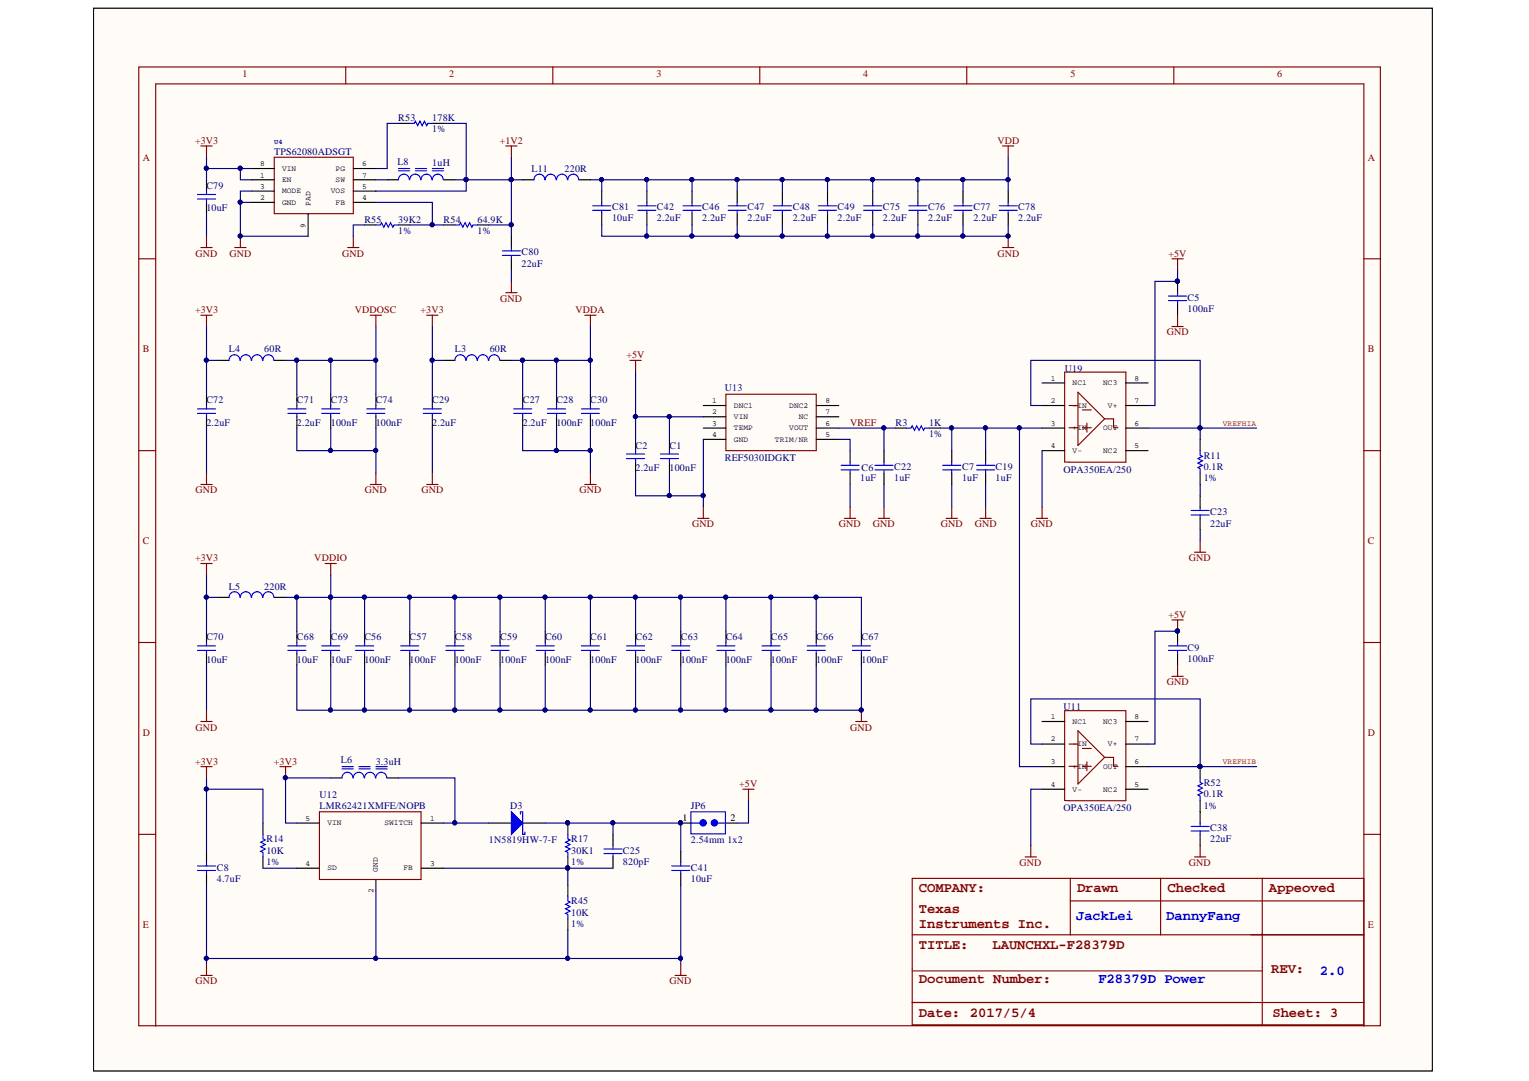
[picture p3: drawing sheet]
<svg xmlns="http://www.w3.org/2000/svg" width="297mm" height="210mm" viewBox="0 0 297 210" stroke-linecap="round" stroke-linejoin="round" font-family="sans-serif">
<defs><g id="words">
<g font-size="2.7" fill="#800000">
<text x="178.5" y="173.2">COMPANY:</text>
<text x="209.2" y="173.2">Drawn</text>
<text x="226.8" y="173.2">Checked</text>
<text x="246.5" y="173.2">Appeoved</text>
<text x="178.5" y="177.2">Texas</text>
<text x="178.5" y="184.2">TITLE:</text>
<text x="178.5" y="180.2">Instruments Inc.</text>
<text x="192.8" y="184.2">LAUNCHXL-F28379D</text>
<text x="178.5" y="190.8">Document Number:</text>
<text x="247" y="189">REV:</text>
<text x="178.5" y="197.4">Date: 2017/5/4</text>
<text x="247.2" y="197.4">Sheet: 3</text>
</g>
<g font-size="2.7" fill="#00f">
<text x="209.1" y="178.7">JackLei</text>
<text x="226.6" y="178.7">DannyFang</text>
<text x="213.4" y="190.8">F28379D Power</text>
<text x="256.4" y="189.3">2.0</text>
</g>
<g font-size="1.9" fill="#800000">
<text x="47.1" y="15">1</text>
<text x="87.3" y="15">2</text>
<text x="127.5" y="15">3</text>
<text x="167.7" y="15">4</text>
<text x="208" y="15">5</text>
<text x="248.1" y="15">6</text>
<text x="37.9" y="27.9">+3V3</text>
<text x="97.1" y="27.9">+1V2</text>
<text x="193.8" y="27.9">VDD</text>
<text x="27.7" y="31.2">A</text>
<text x="265.7" y="31.2">A</text>
<text x="38" y="49.8">GND</text>
<text x="44.6" y="49.8">GND</text>
<text x="66.5" y="49.8">GND</text>
<text x="193.8" y="49.8">GND</text>
<text x="227" y="49.8">+5V</text>
<text x="97.2" y="58.6">GND</text>
<text x="37.9" y="60.7">+3V3</text>
<text x="68.9" y="60.7">VDDOSC</text>
<text x="81.7" y="60.7">+3V3</text>
<text x="111.8" y="60.7">VDDA</text>
<text x="226.7" y="65.1">GND</text>
<text x="27.7" y="68.4">B</text>
<text x="121.7" y="69.5">+5V</text>
<text x="265.7" y="68.4">B</text>
<text x="165.2" y="82.7">VREF</text>
<text x="38" y="95.8">GND</text>
<text x="70.9" y="95.8">GND</text>
<text x="81.9" y="95.8">GND</text>
<text x="112.6" y="95.8">GND</text>
<text x="27.7" y="105.7">C</text>
<text x="134.5" y="102.4">GND</text>
<text x="163" y="102.4">GND</text>
<text x="169.6" y="102.4">GND</text>
<text x="182.8" y="102.4">GND</text>
<text x="189.4" y="102.4">GND</text>
<text x="200.3" y="102.4">GND</text>
<text x="265.7" y="105.7">C</text>
<text x="37.9" y="109">+3V3</text>
<text x="61.1" y="109">VDDIO</text>
<text x="231" y="109">GND</text>
<text x="227" y="120">+5V</text>
<text x="226.7" y="133.1">GND</text>
<text x="27.7" y="143">D</text>
<text x="38" y="141.9">GND</text>
<text x="165.2" y="141.9">GND</text>
<text x="265.7" y="143">D</text>
<text x="37.9" y="148.5">+3V3</text>
<text x="53.2" y="148.5">+3V3</text>
<text x="143.6" y="152.9">+5V</text>
<text x="198.1" y="168.1">GND</text>
<text x="231" y="168.1">GND</text>
<text x="27.7" y="180.2">E</text>
<text x="265.7" y="180.2">E</text>
<text x="38" y="191.1">GND</text>
<text x="130.1" y="191.1">GND</text>
</g>
<g font-size="1.9" fill="#000080">
<text x="77.4" y="23.6">R53</text>
<text x="84" y="23.6">178K</text>
<text x="84" y="25.7">1%</text>
<text x="53.3" y="30.1">TPS62080ADSGT</text>
<text x="77.2" y="32.1">L8</text>
<text x="84" y="32.3">1uH</text>
<text x="103.3" y="33.4">L11</text>
<text x="109.7" y="33.4">220R</text>
<text x="40.1" y="41.1">10uF</text>
<text x="40.1" y="36.7">C79</text>
<text x="118.9" y="40.8">C81</text>
<text x="127.6" y="40.8">C42</text>
<text x="136.4" y="40.8">C46</text>
<text x="145.2" y="40.8">C47</text>
<text x="154" y="40.8">C48</text>
<text x="162.7" y="40.8">C49</text>
<text x="171.5" y="40.8">C75</text>
<text x="180.3" y="40.8">C76</text>
<text x="189.1" y="40.8">C77</text>
<text x="197.8" y="40.8">C78</text>
<text x="70.8" y="43.3">R55</text>
<text x="77.4" y="43.3">39K2</text>
<text x="77.4" y="45.5">1%</text>
<text x="86.2" y="43.3">R54</text>
<text x="92.8" y="43.3">64.9K</text>
<text x="92.8" y="45.5">1%</text>
<text x="118.9" y="43">10uF</text>
<text x="127.6" y="43">2.2uF</text>
<text x="136.4" y="43">2.2uF</text>
<text x="145.2" y="43">2.2uF</text>
<text x="154" y="43">2.2uF</text>
<text x="162.7" y="43">2.2uF</text>
<text x="171.5" y="43">2.2uF</text>
<text x="180.3" y="43">2.2uF</text>
<text x="189.1" y="43">2.2uF</text>
<text x="197.8" y="43">2.2uF</text>
<text x="101.3" y="51.8">22uF</text>
<text x="101.3" y="49.6">C80</text>
<text x="230.7" y="58.4">C5</text>
<text x="230.7" y="60.6">100nF</text>
<text x="44.5" y="68.4">L4</text>
<text x="51.3" y="68.4">60R</text>
<text x="88.4" y="68.4">L3</text>
<text x="95.1" y="68.4">60R</text>
<text x="140.8" y="75.9">U13</text>
<text x="206.9" y="72.2">U19</text>
<text x="40.1" y="82.7">2.2uF</text>
<text x="40.1" y="78.3">C72</text>
<text x="57.7" y="82.7">2.2uF</text>
<text x="57.7" y="78.3">C71</text>
<text x="64.3" y="82.7">100nF</text>
<text x="64.3" y="78.3">C73</text>
<text x="73" y="82.7">100nF</text>
<text x="73" y="78.3">C74</text>
<text x="84" y="82.7">2.2uF</text>
<text x="84" y="78.3">C29</text>
<text x="101.6" y="82.7">2.2uF</text>
<text x="101.6" y="78.3">C27</text>
<text x="108.1" y="82.7">100nF</text>
<text x="108.1" y="78.3">C28</text>
<text x="114.7" y="82.7">100nF</text>
<text x="114.7" y="78.3">C30</text>
<text x="174" y="82.7">R3</text>
<text x="180.5" y="82.7">1K</text>
<text x="123.5" y="87.1">C2</text>
<text x="130.1" y="87.1">C1</text>
<text x="140.8" y="89.5">REF5030IDGKT</text>
<text x="180.5" y="84.9">1%</text>
<text x="233.8" y="89.1">R11</text>
<text x="123.5" y="91.4">2.2uF</text>
<text x="130.1" y="91.4">100nF</text>
<text x="167.1" y="93.5">1uF</text>
<text x="167.4" y="91.4">C6</text>
<text x="173.7" y="93.5">1uF</text>
<text x="173.7" y="91.3">C22</text>
<text x="186.9" y="93.5">1uF</text>
<text x="186.9" y="91.3">C7</text>
<text x="193.4" y="93.5">1uF</text>
<text x="193.4" y="91.3">C19</text>
<text x="206.6" y="91.8">OPA350EA/250</text>
<text x="233.8" y="91.3">0.1R</text>
<text x="233.8" y="93.5">1%</text>
<text x="235.1" y="100">C23</text>
<text x="235.1" y="102.2">22uF</text>
<text x="44.5" y="114.5">L5</text>
<text x="51.3" y="114.7">220R</text>
<text x="40.1" y="124.3">C70</text>
<text x="57.7" y="124.3">C68</text>
<text x="64.3" y="124.3">C69</text>
<text x="70.8" y="124.3">C56</text>
<text x="79.6" y="124.3">C57</text>
<text x="88.4" y="124.3">C58</text>
<text x="97.2" y="124.3">C59</text>
<text x="105.9" y="124.3">C60</text>
<text x="114.7" y="124.3">C61</text>
<text x="123.5" y="124.3">C62</text>
<text x="132.3" y="124.3">C63</text>
<text x="141" y="124.3">C64</text>
<text x="149.8" y="124.3">C65</text>
<text x="158.6" y="124.3">C66</text>
<text x="167.4" y="124.3">C67</text>
<text x="40.1" y="128.7">10uF</text>
<text x="57.7" y="128.7">10uF</text>
<text x="64.3" y="128.7">10uF</text>
<text x="70.8" y="128.7">100nF</text>
<text x="79.6" y="128.7">100nF</text>
<text x="88.4" y="128.7">100nF</text>
<text x="97.2" y="128.7">100nF</text>
<text x="105.9" y="128.7">100nF</text>
<text x="114.7" y="128.7">100nF</text>
<text x="123.5" y="128.7">100nF</text>
<text x="132.3" y="128.7">100nF</text>
<text x="141" y="128.7">100nF</text>
<text x="149.8" y="128.7">100nF</text>
<text x="158.6" y="128.7">100nF</text>
<text x="167.4" y="128.7">100nF</text>
<text x="230.7" y="128.5">100nF</text>
<text x="230.7" y="126.3">C9</text>
<text x="206.6" y="137.9">U11</text>
<text x="66.2" y="148.2">L6</text>
<text x="73" y="148.5">3.3uH</text>
<text x="62.1" y="155">U12</text>
<text x="233.8" y="154.8">0.1R</text>
<text x="233.8" y="152.6">R52</text>
<text x="62.1" y="157.2">LMR62421XMFE/NOPB</text>
<text x="99.1" y="157">D3</text>
<text x="134.2" y="157.2">JP6</text>
<text x="206.6" y="157.5">OPA350EA/250</text>
<text x="233.8" y="157">1%</text>
<text x="235.1" y="161.4">C38</text>
<text x="51.8" y="165.8">10K</text>
<text x="51.8" y="168">1%</text>
<text x="51.8" y="163.6">R14</text>
<text x="95" y="163.8">1N5819HW-7-F</text>
<text x="111" y="165.8">30K1</text>
<text x="111" y="168">1%</text>
<text x="111" y="163.6">R17</text>
<text x="121" y="168">820pF</text>
<text x="121" y="165.8">C25</text>
<text x="134.2" y="163.8">2.54mm 1x2</text>
<text x="235.1" y="163.6">22uF</text>
<text x="42.1" y="171.2">4.7uF</text>
<text x="42.1" y="169.1">C8</text>
<text x="134.2" y="171.2">10uF</text>
<text x="134.2" y="169.1">C41</text>
<text x="111" y="177.8">10K</text>
<text x="111" y="180">1%</text>
<text x="111" y="175.6">R45</text>
</g>
<g font-size="1.9">
<text x="132.6" y="159.4">1</text>
<text x="141.9" y="159.4">2</text>
</g>
<g font-size="1.5">
<text x="50.6" y="34.5">1</text>
<text x="50.6" y="32.3">8</text>
<text x="54.8" y="35.3">EN</text>
<text x="54.8" y="33.1">VIN</text>
<text x="65.2" y="33.1">PG</text>
<text x="65.2" y="35.3">SW</text>
<text x="70.4" y="32.3">6</text>
<text x="70.4" y="34.5">7</text>
<text x="50.6" y="38.9">2</text>
<text x="50.6" y="36.7">3</text>
<text x="54.8" y="39.7">GND</text>
<text x="54.8" y="37.5">MODE</text>
<text x="60.3" y="40" transform="rotate(-90 60.3 40)">PAD</text>
<text x="64.3" y="37.5">VOS</text>
<text x="65.2" y="39.7">FB</text>
<text x="70.4" y="38.9">4</text>
<text x="70.4" y="36.7">5</text>
<text x="59.4" y="44.2" transform="rotate(-90 59.4 44.2)">9</text>
<text x="204.2" y="73.9">1</text>
<text x="208.4" y="74.8">NC1</text>
<text x="214.3" y="74.8">NC3</text>
<text x="220.4" y="73.9">8</text>
<text x="138.4" y="78.2">1</text>
<text x="138.4" y="82.6">3</text>
<text x="138.4" y="80.4">2</text>
<text x="142.6" y="79.2">DNC1</text>
<text x="142.6" y="83.6">TEMP</text>
<text x="142.6" y="81.4">VIN</text>
<text x="153.3" y="79.2">DNC2</text>
<text x="153.3" y="83.6">VOUT</text>
<text x="155.2" y="81.4">NC</text>
<text x="160.3" y="78.2">8</text>
<text x="160.3" y="80.4">7</text>
<text x="160.3" y="82.6">6</text>
<text x="204.2" y="82.6">3</text>
<text x="204.2" y="78.2">2</text>
<text x="208.4" y="83.6">+IN</text>
<text x="208.4" y="79.2">-IN</text>
<text x="214.3" y="83.6">OUT</text>
<text x="215.2" y="79.2">V+</text>
<text x="220.4" y="82.6">6</text>
<text x="220.4" y="78.2">7</text>
<text x="138.4" y="84.8">4</text>
<text x="142.6" y="85.8">GND</text>
<text x="150.5" y="85.8">TRIM/NR</text>
<text x="160.3" y="84.8">5</text>
<text x="204.2" y="87">4</text>
<text x="208.4" y="88">V-</text>
<text x="214.3" y="88">NC2</text>
<text x="220.4" y="87">5</text>
<text x="204.2" y="144">2</text>
<text x="204.2" y="139.7">1</text>
<text x="208.4" y="140.5">NC1</text>
<text x="214.3" y="140.5">NC3</text>
<text x="220.4" y="139.7">8</text>
<text x="220.4" y="144">7</text>
<text x="204.2" y="148.4">3</text>
<text x="208.4" y="149.3">+IN</text>
<text x="208.4" y="144.9">-IN</text>
<text x="214.3" y="149.3">OUT</text>
<text x="215.2" y="144.9">V+</text>
<text x="220.4" y="148.4">6</text>
<text x="204.2" y="152.8">4</text>
<text x="208.4" y="153.7">V-</text>
<text x="214.3" y="153.7">NC2</text>
<text x="220.4" y="152.8">5</text>
<text x="59.4" y="159.4">5</text>
<text x="63.6" y="160.2">VIN</text>
<text x="74.7" y="160.2">SWITCH</text>
<text x="83.6" y="159.4">1</text>
<text x="59.4" y="168.1">4</text>
<text x="63.6" y="169">SD</text>
<text x="72.6" y="173.5" transform="rotate(-90 72.6 173.5)">2</text>
<text x="73.4" y="169.2" transform="rotate(-90 73.4 169.2)">GND</text>
<text x="78.4" y="169">FB</text>
<text x="83.6" y="168.1">3</text>
</g>
<g font-size="1.5" fill="#800000">
<text x="237.6" y="82.6">VREFHIA</text>
<text x="237.6" y="148.4">VREFHIB</text>
</g>
<text font-size="1.4" fill="#000080" x="53.3" y="28">U4</text>
</g></defs>
<path d="M18.2 1.6h260.1v206.3h-260.1z" fill="#fffcf8" stroke="#000" stroke-width=".19"/>
<g fill="none" stroke="#800000" stroke-width=".22">
<path d="M27 13h241.2v186.2h-241.2zM67.2 13v3.3M107.4 13v3.3M147.6 13v3.3M187.8 13v3.3M228 13v3.3M39 28.3h2.2M40.1 28.3v2.2M98.2 28.3h2.2M99.3 28.3v2.2M194.8 28.3h2.2M195.9 28.3v2.2"/>
<path d="M27 50.3h3.2M39 48.1h2.2M40.1 45.9v2.2M45.6 48.1h2.2M46.7 45.9v2.2M67.5 48.1h2.2M68.6 45.9v2.2M98.2 56.8h2.2M99.3 54.6v2.2M194.8 48.1h2.2M195.9 45.9v2.2M227.7 50.3h2.2"/>
<path d="M228.8 50.3v2.1M265 50.3h3.2M39 61.2h2.2M40.1 61.2v2.2M71.9 61.2h2.2M73 61.2v2.2M82.9 61.2h2.2M84 61.2v2.2M113.6 61.2h2.2M114.7 61.2v2.2M122.4 70h2.2M123.5 70v2.2"/>
<path d="M141 76.6h17.6v10.9h-17.6zM206.8 72.3h11.9v17.4h-11.9zM207.7 78.7h1.7M209.4 76.2l5.2 5.1-5.2 5.2zM210.3 79.6h1.7M227.7 63.4h2.2M228.8 61.2v2.2M27 87.5h3.2M39 94.1h2.2M40.1 91.9v2.2M71.9 94.1h2.2M73 91.9v2.2"/>
<path d="M82.9 94.1h2.2M84 91.9v2.2M113.6 94.1h2.2M114.7 91.9v2.2M136.6 98.5v2.2M165.2 98.5v2.2M171.7 98.5v2.2M184.9 98.5v2.2M191.5 98.5v2.2M202.4 98.5v2.2M207.7 83.1h1.7M210.3 83.1h1.7"/>
<path d="M211.2 82.2v1.7M214.6 81.3h1.7v1.8h.9M265 87.5h3.2M39 109.4h2.2M40.1 109.4v2.2M63.2 109.4h2.1M64.2 109.4v2.2M135.5 100.7h2.2M164.1 100.7h2.1M170.6 100.7h2.2M183.8 100.7h2.2M190.4 100.7h2.2"/>
<path d="M201.3 100.7h2.2M232.1 107.2h2.1M233.2 105v2.2M27 124.8h3.2M40.1 137.9v2.2M167.3 137.9v2.2M206.8 138h11.9v17.5l-11.9-.1zM227.7 131.3h2.2M227.7 120.4h2.2M228.8 120.4v2.2M228.8 129.1v2.2M265 124.8h3.2"/>
<path d="M39 140.1h2.2M39 148.9h2.2M40.1 148.9v2.2M54.4 148.9h2.2M55.5 148.9v2.2M62.1 157.6h19.7v13.2h-19.7zM144.3 153.2h2.2M145.4 153.2v2.2M166.2 140.1h2.2M207.7 148.8h1.7M207.7 144.5h1.7M209.4 141.9l5.2 5.2-5.2 5.1z"/>
<path d="M210.3 145.3h1.7M210.3 148.8h1.7M211.2 147.9v1.8M214.6 147.1h1.7v1.7h.9M27 162h3.2M199.2 166.4h2.1M200.2 164.2v2.2M207.9 170.6v10.9M207.9 174.9h57.1M225.5 170.6v10.9M232.1 166.4h2.1M233.2 164.2v2.2"/>
<path d="M245.2 170.6v23.8M265 162h3.2M265 170.6h-87.8v28.4h87.8M30.2 199.3v-183h234.8v183M39 189.4h2.2M40.1 187.2v2.2M131.2 189.4h2.1M132.2 187.2v2.2M177.2 194.7h87.8M177.2 181.5h87.8M245.2 194.7v4.3"/>
</g>
<g fill="none" stroke="#000" stroke-width=".22">
<path d="M40.1 34.9v2.2M40.1 39.3v2.2M75.2 34.9h2.2M77.4 24h2.2M84 24h2.2M86.2 34.9h2.2M101.5 34.9h2.2M112.5 34.9h2.2M116.9 37.1v2.2M125.7 37.1v2.2M134.4 37.1v2.2M143.2 37.1v2.2"/>
<path d="M152 37.1v2.2M160.8 37.1v2.2M169.5 37.1v2.2M178.3 37.1v2.2M187.1 37.1v2.2M195.9 37.1v2.2M70.8 43.7h2.2M77.4 43.7h2.2M86.2 43.7h2.2M92.8 43.7h2.2M99.3 45.9v2.2M99.3 50.3v2.1"/>
<path d="M116.9 41.5v2.2M125.7 41.5v2.2M134.4 41.5v2.2M143.2 41.5v2.2M152 41.5v2.2M160.8 41.5v2.2M169.5 41.5v2.2M178.3 41.5v2.2M187.1 41.5v2.2M195.9 41.5v2.2M228.8 54.6v2.2M228.8 59v2.2"/>
<path d="M40.1 76.6v2.1M42.3 70h2.2M53.3 70h2.2M57.7 76.6v2.1M64.2 76.6v2.1M73 76.6v2.1M84 76.6v2.1M86.2 70h2.2M97.2 70h2.1M101.5 76.6v2.1M108.1 76.6v2.1M114.7 76.6v2.1"/>
<path d="M136.6 78.7h4.4M158.6 78.7h4.4M202.4 78.7h4.4M202.4 74.4h4.4M218.7 78.7h4.3M218.7 74.4h4.3M40.1 80.9v2.2M57.7 80.9v2.2M64.2 80.9v2.2M73 80.9v2.2M84 80.9v2.2M101.5 80.9v2.2"/>
<path d="M108.1 80.9v2.2M114.7 80.9v2.2M123.5 85.3v2.2M123.5 89.7v2.2M130.1 85.3v2.2M130.1 89.7v2.2M136.6 83.1h4.4M136.6 85.3h4.4M136.6 80.9h4.4M158.6 83.1h4.4M158.6 85.3h4.4M158.6 80.9h4.4"/>
<path d="M165.2 87.5v2.2M165.2 91.9v2.2M171.7 87.5v2.2M171.7 91.9v2.2M173.9 83.1h2.2M180.5 83.1h2.2M184.9 87.5v2.2M184.9 91.9v2.2M191.5 87.5v2.2M191.5 91.9v2.2M202.4 83.1h4.4M202.4 87.5h4.4"/>
<path d="M218.7 83.1h4.3M218.7 87.5h4.3M233.2 85.3v2.2M233.2 91.9v2.2M42.3 116h2.2M53.3 116h2.2M40.1 122.6v2.2M40.1 127v2.1M57.7 122.6v2.2M57.7 127v2.1M64.2 122.6v2.2M64.2 127v2.1"/>
<path d="M70.8 122.6v2.2M70.8 127v2.1M79.6 122.6v2.2M79.6 127v2.1M88.4 122.6v2.2M88.4 127v2.1M97.2 122.6v2.2M97.2 127v2.1M105.9 122.6v2.2M105.9 127v2.1M114.7 122.6v2.2M114.7 127v2.1"/>
<path d="M123.5 122.6v2.2M123.5 127v2.1M132.2 122.6v2.2M132.2 127v2.1M141 122.6v2.2M141 127v2.1M149.8 122.6v2.2M149.8 127v2.1M158.6 122.6v2.2M158.6 127v2.1M167.3 122.6v2.2M167.3 127v2.1"/>
<path d="M228.8 122.6v2.2M228.8 127v2.1M51.1 159.8v2.2M57.7 159.8h4.4M64.2 151.1h2.2M75.2 151.1h2.2M81.8 159.8h4.4M95 159.8h4.3M101.5 159.8h4.4M110.3 159.8v2.2M132.2 159.8h2.2M141 159.8h2.2"/>
<path d="M202.4 148.9h4.4M202.4 144.5h4.4M202.4 140.1h4.4M202.4 153.2h4.4M218.7 148.9h4.3M218.7 144.5h4.3M218.7 140.1h4.3M218.7 153.2h4.3M233.2 148.9v2.2M233.2 155.4v2.2M40.1 165.3v2.2M40.1 169.7v2.2"/>
<path d="M51.1 166.4v2.2M57.7 168.6h4.4M73 170.8v2.2M81.8 168.6h4.4M110.3 166.4v2.2M110.3 171.9v2.2M110.3 178.4v2.2M119.1 162v2.2M119.1 166.4v2.2M132.2 165.3v2.2M132.2 169.7v2.2"/>
</g>
<g fill="none" stroke="#00f" stroke-width=".22">
<path d="M38.4 37.8h3.5M38.4 38.6h3.5M40.1 37.1v.7M40.1 38.6v.7M77.4 32.7h2.2M77.4 33.2h2.2M79.5 34.9a1.05 1.05 0 0 0-1-1.1 1.05 1.05 0 0 0-1.1 1.1M79.6 24h.9l.2-.5 .4 .9 .5-.9 .4 .9 .5-.9 .4 .9 .2-.4h.9M80.7 32.7h2.2M80.7 33.2h2.2M81.7 34.9a1.05 1.05 0 0 0-1-1.1 1.05 1.05 0 0 0-1.1 1.1M83.9 34.9a1.05 1.05 0 0 0-1.1-1.1 1.05 1.05 0 0 0-1 1.1"/>
<path d="M84 32.7h2.2M84 33.2h2.2M86.1 34.9a1.05 1.05 0 0 0-1.1-1.1 1.05 1.05 0 0 0-1 1.1M105.8 34.9a1.05 1.05 0 0 0-1-1.1 1.05 1.05 0 0 0-1.1 1.1M108 34.9a1.05 1.05 0 0 0-1-1.1 1.05 1.05 0 0 0-1.1 1.1M110.2 34.9a1.05 1.05 0 0 0-1-1.1 1.05 1.05 0 0 0-1.1 1.1M112.4 34.9a1.05 1.05 0 0 0-1-1.1 1.05 1.05 0 0 0-1.1 1.1M115.1 40h3.5M116.9 39.3v.7M123.9 40h3.5M125.7 39.3v.7M132.7 40h3.5"/>
<path d="M134.4 39.3v.7M141.5 40h3.5M143.2 39.3v.7M150.2 40h3.5M152 39.3v.7M159 40h3.5M160.8 39.3v.7M167.8 40h3.5M169.5 39.3v.7M176.6 40h3.5M178.3 39.3v.7M185.3 40h3.5"/>
<path d="M187.1 39.3v.7M194.1 40h3.5M195.9 39.3v.7M73 43.7h.9l.2-.5 .5 .9 .4-.9 .4 .9 .5-.9 .4 .9 .2-.4h.9M88.4 43.7h.9l.2-.5 .4 .9 .5-.9 .4 .9 .4-.9 .5 .9 .2-.4h.9M97.6 48.7h3.5M97.6 49.6h3.5M99.3 48.1v.6M99.3 49.6v.7M115.1 40.8h3.5M116.9 40.8v.7M123.9 40.8h3.5"/>
<path d="M125.7 40.8v.7M132.7 40.8h3.5M134.4 40.8v.7M141.5 40.8h3.5M143.2 40.8v.7M150.2 40.8h3.5M152 40.8v.7M159 40.8h3.5M160.8 40.8v.7M167.8 40.8h3.5M169.5 40.8v.7M176.6 40.8h3.5"/>
<path d="M178.3 40.8v.7M185.3 40.8h3.5M187.1 40.8v.7M194.1 40.8h3.5M195.9 40.8v.7M227 57.5h3.5M227 58.4h3.5M228.8 56.8v.7M228.8 58.4v.6M38.4 79.4h3.5M40.1 78.7v.7M46.6 70a1.05 1.05 0 0 0-1-1.1 1.05 1.05 0 0 0-1.1 1.1"/>
<path d="M48.8 70a1.05 1.05 0 0 0-1-1.1 1.05 1.05 0 0 0-1.1 1.1M51 70a1.05 1.05 0 0 0-1.1-1.1 1.05 1.05 0 0 0-1 1.1M53.2 70a1.05 1.05 0 0 0-1.1-1.1 1.05 1.05 0 0 0-1 1.1M55.9 79.4h3.5M57.7 78.7v.7M62.5 79.4h3.5M64.2 78.7v.7M71.3 79.4h3.5M73 78.7v.7M82.2 79.4h3.5M84 78.7v.7M90.5 70a1.05 1.05 0 0 0-1.1-1.1 1.05 1.05 0 0 0-1 1.1"/>
<path d="M92.7 70a1.05 1.05 0 0 0-1.1-1.1 1.05 1.05 0 0 0-1 1.1M94.9 70a1.05 1.05 0 0 0-1.1-1.1 1.05 1.05 0 0 0-1 1.1M97.1 70a1.05 1.05 0 0 0-1.1-1.1 1.05 1.05 0 0 0-1 1.1M99.8 79.4h3.5M101.5 78.7v.7M106.4 79.4h3.5M108.1 78.7v.7M112.9 79.4h3.6M114.7 78.7v.7M38.4 80.3h3.5M40.1 80.3v.6M55.9 80.3h3.5"/>
<path d="M57.7 80.3v.6M62.5 80.3h3.5M64.2 80.3v.6M71.3 80.3h3.5M73 80.3v.6M82.2 80.3h3.5M84 80.3v.6M99.8 80.3h3.5M101.5 80.3v.6M106.4 80.3h3.5M108.1 80.3v.6M112.9 80.3h3.6"/>
<path d="M114.7 80.3v.6M121.7 88.2h3.5M121.7 89h3.5M123.5 87.5v.7M123.5 89v.7M128.3 88.2h3.5M128.3 89h3.5M130.1 87.5v.7M130.1 89v.7M163.4 90.4h3.5M163.4 91.2h3.5M165.2 89.7v.7"/>
<path d="M165.2 91.2v.7M170 90.4h3.5M170 91.2h3.5M171.7 89.7v.7M171.7 91.2v.7M176.1 83.1h.9l.2-.4 .5 .9 .4-.9 .4 .9 .5-.9 .4 .9 .2-.5h.9M183.1 90.4h3.5M183.1 91.2h3.5M184.9 89.7v.7M184.9 91.2v.7M189.7 90.4h3.5M189.7 91.2h3.5"/>
<path d="M191.5 89.7v.7M191.5 91.2v.7M233.2 87.5v.9l.4 .2-.9 .4 .9 .5-.9 .4 .9 .5-.9 .4 .5 .2v.9M46.6 116a1.05 1.05 0 0 0-1-1.1 1.05 1.05 0 0 0-1.1 1.1M48.8 116a1.05 1.05 0 0 0-1-1.1 1.05 1.05 0 0 0-1.1 1.1M51 116a1.05 1.05 0 0 0-1.1-1.1 1.05 1.05 0 0 0-1 1.1M53.2 116a1.05 1.05 0 0 0-1.1-1.1 1.05 1.05 0 0 0-1 1.1M38.4 125.4h3.5M38.4 126.3h3.5M40.1 124.8v.6M40.1 126.3v.7M55.9 125.4h3.5"/>
<path d="M55.9 126.3h3.5M57.7 124.8v.6M57.7 126.3v.7M62.5 125.4h3.5M62.5 126.3h3.5M64.2 124.8v.6M64.2 126.3v.7M69.1 125.4h3.5M69.1 126.3h3.5M70.8 124.8v.6M70.8 126.3v.7M77.8 125.4h3.6"/>
<path d="M77.8 126.3h3.6M79.6 124.8v.6M79.6 126.3v.7M86.6 125.4h3.5M86.6 126.3h3.5M88.4 124.8v.6M88.4 126.3v.7M95.4 125.4h3.5M95.4 126.3h3.5M97.2 124.8v.6M97.2 126.3v.7M104.2 125.4h3.5"/>
<path d="M104.2 126.3h3.5M105.9 124.8v.6M105.9 126.3v.7M112.9 125.4h3.6M112.9 126.3h3.6M114.7 124.8v.6M114.7 126.3v.7M121.7 125.4h3.5M121.7 126.3h3.5M123.5 124.8v.6M123.5 126.3v.7M130.5 125.4h3.5"/>
<path d="M130.5 126.3h3.5M132.2 124.8v.6M132.2 126.3v.7M139.3 125.4h3.5M139.3 126.3h3.5M141 124.8v.6M141 126.3v.7M148 125.4h3.6M148 126.3h3.6M149.8 124.8v.6M149.8 126.3v.7M156.8 125.4h3.5"/>
<path d="M156.8 126.3h3.5M158.6 124.8v.6M158.6 126.3v.7M165.6 125.4h3.5M165.6 126.3h3.5M167.3 124.8v.6M167.3 126.3v.7M227 125.4h3.5M227 126.3h3.5M228.8 124.8v.6M228.8 126.3v.7M66.4 148.9h2.2"/>
<path d="M66.4 149.3h2.2M68.5 151.1a1.05 1.05 0 0 0-1-1.1 1.05 1.05 0 0 0-1.1 1.1M69.7 148.9h2.2M69.7 149.3h2.2M70.7 151.1a1.05 1.05 0 0 0-1-1.1 1.05 1.05 0 0 0-1.1 1.1M72.9 151.1a1.05 1.05 0 0 0-1-1.1 1.05 1.05 0 0 0-1.1 1.1M73 148.9h2.2M73 149.3h2.2M75.1 151.1a1.05 1.05 0 0 0-1-1.1 1.05 1.05 0 0 0-1.1 1.1M134.2 157.6h6.7v4.3h-6.7zM134.4 159.8h1.6M139.5 159.8h1.5"/>
<path d="M233.2 151.1v.8l.4 .3-.9 .4 .9 .4-.9 .5 .9 .4-.9 .4 .5 .3v.8M38.4 169h3.5M38.4 168.1h3.5M40.1 167.5v.6M40.1 169v.7M51.1 162v.9l.4 .2-.9 .4 .9 .5-.9 .4 .9 .5-.9 .4 .5 .2v.9M110.3 162v.9l.5 .2-.9 .4 .9 .5-.9 .4 .9 .5-.9 .4 .4 .2v.9M110.3 174.1v.8l.5 .3-.9 .4 .9 .4-.9 .5 .9 .4-.9 .4 .4 .3v.8M117.3 164.9h3.5M117.3 165.7h3.5M119.1 164.2v.7M119.1 165.7v.7"/>
<path d="M130.5 169h3.5M130.5 168.1h3.5M132.2 167.5v.6M132.2 169v.7"/>
</g>
<g fill="#000080" stroke="#000080" stroke-width=".19">
<circle cx="228.7" cy="54.6" r=".39"/>
<circle cx="228.7" cy="122.5" r=".39"/>
<circle cx="233.1" cy="148.8" r=".39"/>
<circle cx="110.3" cy="168.5" r=".39"/>
<circle cx="110.3" cy="159.8" r=".4"/>
<circle cx="132.2" cy="159.8" r=".4"/>
<circle cx="195.8" cy="45.8" r=".39"/>
<circle cx="46.7" cy="45.8" r=".39"/>
<circle cx="55.4" cy="151" r=".39"/>
<circle cx="40.1" cy="116" r=".39"/>
<circle cx="40.1" cy="32.7" r=".4"/>
<circle cx="46.7" cy="32.7" r=".4"/>
<circle cx="46.7" cy="39.3" r=".39"/>
<circle cx="99.3" cy="34.9" r=".39"/>
<circle cx="90.5" cy="34.9" r=".39"/>
<circle cx="99.3" cy="43.6" r=".39"/>
<circle cx="40.1" cy="69.9" r=".39"/>
<circle cx="57.6" cy="69.9" r=".39"/>
<circle cx="64.2" cy="69.9" r=".39"/>
<circle cx="73" cy="69.9" r=".39"/>
<circle cx="73" cy="87.5" r=".39"/>
<circle cx="64.2" cy="87.5" r=".39"/>
<circle cx="83.9" cy="69.9" r=".39"/>
<circle cx="101.5" cy="69.9" r=".39"/>
<circle cx="108.1" cy="69.9" r=".39"/>
<circle cx="114.7" cy="69.9" r=".39"/>
<circle cx="114.7" cy="87.5" r=".39"/>
<circle cx="108.1" cy="87.5" r=".39"/>
<circle cx="123.4" cy="80.9" r=".39"/>
<circle cx="130" cy="80.9" r=".39"/>
<circle cx="171.7" cy="83.1" r=".39"/>
<circle cx="184.9" cy="83.1" r=".39"/>
<circle cx="191.4" cy="83.1" r=".39"/>
<circle cx="233.1" cy="83.1" r=".39"/>
<circle cx="198" cy="83.1" r=".39"/>
<circle cx="57.6" cy="116" r=".39"/>
<circle cx="64.2" cy="116" r=".39"/>
<circle cx="167.3" cy="137.9" r=".39"/>
<circle cx="70.8" cy="116" r=".39"/>
<circle cx="79.6" cy="116" r=".39"/>
<circle cx="88.3" cy="116" r=".39"/>
<circle cx="97.1" cy="116" r=".39"/>
<circle cx="105.9" cy="116" r=".39"/>
<circle cx="114.7" cy="116" r=".39"/>
<circle cx="123.4" cy="116" r=".39"/>
<circle cx="132.2" cy="116" r=".39"/>
<circle cx="141" cy="116" r=".39"/>
<circle cx="149.8" cy="116" r=".39"/>
<circle cx="158.5" cy="116" r=".39"/>
<circle cx="158.5" cy="137.9" r=".39"/>
<circle cx="149.8" cy="137.9" r=".39"/>
<circle cx="141" cy="137.9" r=".39"/>
<circle cx="132.2" cy="137.9" r=".39"/>
<circle cx="123.4" cy="137.9" r=".39"/>
<circle cx="114.7" cy="137.9" r=".39"/>
<circle cx="105.9" cy="137.9" r=".39"/>
<circle cx="97.1" cy="137.9" r=".39"/>
<circle cx="88.3" cy="137.9" r=".39"/>
<circle cx="79.6" cy="137.9" r=".39"/>
<circle cx="70.8" cy="137.9" r=".39"/>
<circle cx="64.2" cy="137.9" r=".39"/>
<circle cx="88.3" cy="159.8" r=".4"/>
<circle cx="132.2" cy="186.1" r=".39"/>
<circle cx="110.3" cy="186.1" r=".39"/>
<circle cx="73" cy="186.1" r=".39"/>
<circle cx="40.1" cy="186.1" r=".39"/>
<circle cx="40.1" cy="153.2" r=".39"/>
<circle cx="119" cy="159.8" r=".4"/>
<circle cx="83.9" cy="43.6" r=".39"/>
<circle cx="116.8" cy="34.9" r=".39"/>
<circle cx="125.6" cy="34.9" r=".39"/>
<circle cx="134.4" cy="34.9" r=".39"/>
<circle cx="143.2" cy="34.9" r=".39"/>
<circle cx="151.9" cy="34.9" r=".39"/>
<circle cx="160.7" cy="34.9" r=".39"/>
<circle cx="169.5" cy="34.9" r=".39"/>
<circle cx="178.3" cy="34.9" r=".39"/>
<circle cx="187" cy="34.9" r=".39"/>
<circle cx="195.8" cy="34.9" r=".39"/>
<circle cx="187" cy="45.8" r=".39"/>
<circle cx="178.3" cy="45.8" r=".39"/>
<circle cx="169.5" cy="45.8" r=".39"/>
<circle cx="160.7" cy="45.8" r=".39"/>
<circle cx="151.9" cy="45.8" r=".39"/>
<circle cx="143.2" cy="45.8" r=".39"/>
<circle cx="134.4" cy="45.8" r=".39"/>
<circle cx="125.6" cy="45.8" r=".39"/>
<circle cx="136.6" cy="96.2" r=".4"/>
<circle cx="130" cy="96.2" r=".4"/>
</g>
<g fill="#00f" stroke="#00f" stroke-width=".22">
<circle cx="136.6" cy="159.8" r=".61"/>
<circle cx="138.8" cy="159.8" r=".61"/>
</g>
<g fill="none" stroke="#000080" stroke-width=".22">
<path d="M40.1 30.5v2.2h8.8M40.1 32.7v2.2M46.7 32.7v2.2h2.2M46.7 39.3h2.2M73 39.3h11v4.4M73 34.9h2.2M77.4 24h-2.2v8.7h-2.2M86.2 24h4.4v10.9h8.7v11M88.4 34.9h2.2v2.2h-17.6M99.3 30.5v4.4h2.2M116.9 34.9v2.2M125.7 34.9v2.2"/>
<path d="M134.4 34.9v2.2M143.2 34.9v2.2M152 34.9v2.2M160.8 34.9v2.2M169.5 34.9v2.2M178.3 34.9v2.2M187.1 34.9v2.2M195.9 30.5v4.4h-81.2M195.9 34.9v2.2M70.8 43.7h-2.2v2.2M79.6 43.7h6.6M95 43.7h4.3"/>
<path d="M99.3 52.4v2.2M116.9 43.7v2.2h79v-2.2M125.7 43.7v2.2M134.4 43.7v2.2M143.2 43.7v2.2M152 43.7v2.2M160.8 43.7v2.2M169.5 43.7v2.2M178.3 43.7v2.2M187.1 43.7v2.2M228.8 52.4v2.2h-4.4v24.1h-1.4M40.1 63.4v13.2"/>
<path d="M40.1 70h2.2M57.7 70v6.6M64.2 70v6.6M73 63.4v6.6h-17.5M73 70v6.6M84 63.4v13.2M84 70h2.2M99.3 70h15.4v6.6M101.5 70v6.6M108.1 70v6.6M114.7 63.4v6.6M123.5 72.2v13.1"/>
<path d="M202.4 78.7h-2.2v-8.7h33v13.1h-10.2M40.1 83.1v8.8M57.7 83.1v4.4h15.3M64.2 83.1v4.4M73 83.1v8.8M84 83.1v8.8M101.5 83.1v4.4h13.2M108.1 83.1v4.4M114.7 83.1v8.8M123.5 80.9h13.1M123.5 91.9v4.4h13.1M130.1 80.9v4.4"/>
<path d="M130.1 91.9v4.4M136.6 85.3v13.2M163 85.3h2.2v2.2M163 83.1h10.9M165.2 94.1v4.4M171.7 83.1v4.4M171.7 94.1v4.4M182.7 83.1h19.7M184.9 83.1v4.4M184.9 94.1v4.4M191.5 83.1v4.4M191.5 94.1v4.4"/>
<path d="M198.1 83.1v65.8h4.3M202.4 87.5v11M233.2 94.1v2.2M244.1 83.1h-10.9v2.2M40.1 111.6v11M40.1 116h2.2M57.7 116v6.6M64.2 111.6v4.4h-8.7M70.8 116v6.6M79.6 116v6.6M88.4 116v6.6M97.2 116v6.6"/>
<path d="M105.9 116v6.6M114.7 116v6.6M123.5 116v6.6M132.2 116v6.6M141 116v6.6M149.8 116v6.6M158.6 116v6.6M233.2 102.8v2.2M40.1 129.1v8.8M57.7 129.1v8.8h109.6v-8.8M64.2 122.6v-6.6h103.1v6.6M64.2 129.1v8.8"/>
<path d="M70.8 129.1v8.8M79.6 129.1v8.8M88.4 129.1v8.8M97.2 129.1v8.8M105.9 129.1v8.8M114.7 129.1v8.8M123.5 129.1v8.8M132.2 129.1v8.8M141 129.1v8.8M149.8 129.1v8.8M158.6 129.1v8.8M228.8 122.6h-4.4v21.9h-1.4"/>
<path d="M40.1 151.1v14.2M40.1 153.2h11v6.6M64.2 151.1h-8.7v8.7h2.2M77.4 151.1h11v8.7M86.2 159.8h8.8M105.9 159.8h13.2v2.2M119.1 159.8h13.1v5.5M145.4 155.4v4.4h-2.2M202.4 144.5h-2.2v-8.8h33v13.2M202.4 153.2h-2.2v11M223 148.9h21.1M40.1 171.9v14.2h70.2"/>
<path d="M51.1 168.6h6.6M73 173v13.1M86.2 168.6h24.1M119.1 168.6h-8.8v3.3M132.2 171.9v15.3M40.1 186.1v1.1M110.3 180.6v5.5h21.9"/>
</g>
<path d="M177.2 188.5h68" fill="none" stroke="#781915" stroke-width=".22"/>
<path d="M99.3 157.6l2.2 2.2-2.2 2.2z" fill="#00f"/>
<path d="M231.4 99.1h3.5M231.4 100h3.5M233.2 98.5v.6M233.2 100v.7M99.3 157.6l2.2 2.2-2.2 2.2zM101.1 158.1v-.5h.4v4.4h.5v-.4M233.2 159.8v.7M231.4 160.5h3.5M231.4 161.4h3.5M233.2 161.4v.6" fill="none" stroke="#00f" stroke-width=".22"/>
<path d="M53.3 30.5h15.3v11h-15.3z" fill="none" stroke="#800000" stroke-width=".22"/>
<g fill="none" stroke="#000" stroke-width=".22">
<path d="M48.9 34.9h4.4M48.9 39.3h4.4M48.9 37.1h4.4M48.9 32.7h4.4M68.6 34.9h4.4M68.6 39.3h4.4M68.6 37.1h4.4M68.6 32.7h4.4M59.9 41.5v4.4M233.2 96.3v2.2M233.2 100.7v2.1M233.2 157.6v2.2"/>
<path d="M233.2 162v2.2"/>
</g>
<path d="M48.9 37.1h-2.2v8.8h13.2M40.1 41.5v4.4" fill="none" stroke="#000080" stroke-width=".22"/>
<g fill="#000080" stroke="#000080" stroke-width=".19">
<circle cx="46.7" cy="45.8" r=".39"/>
<circle cx="46.7" cy="39.3" r=".39"/>
</g>
<use href="#words"/>
</svg>
